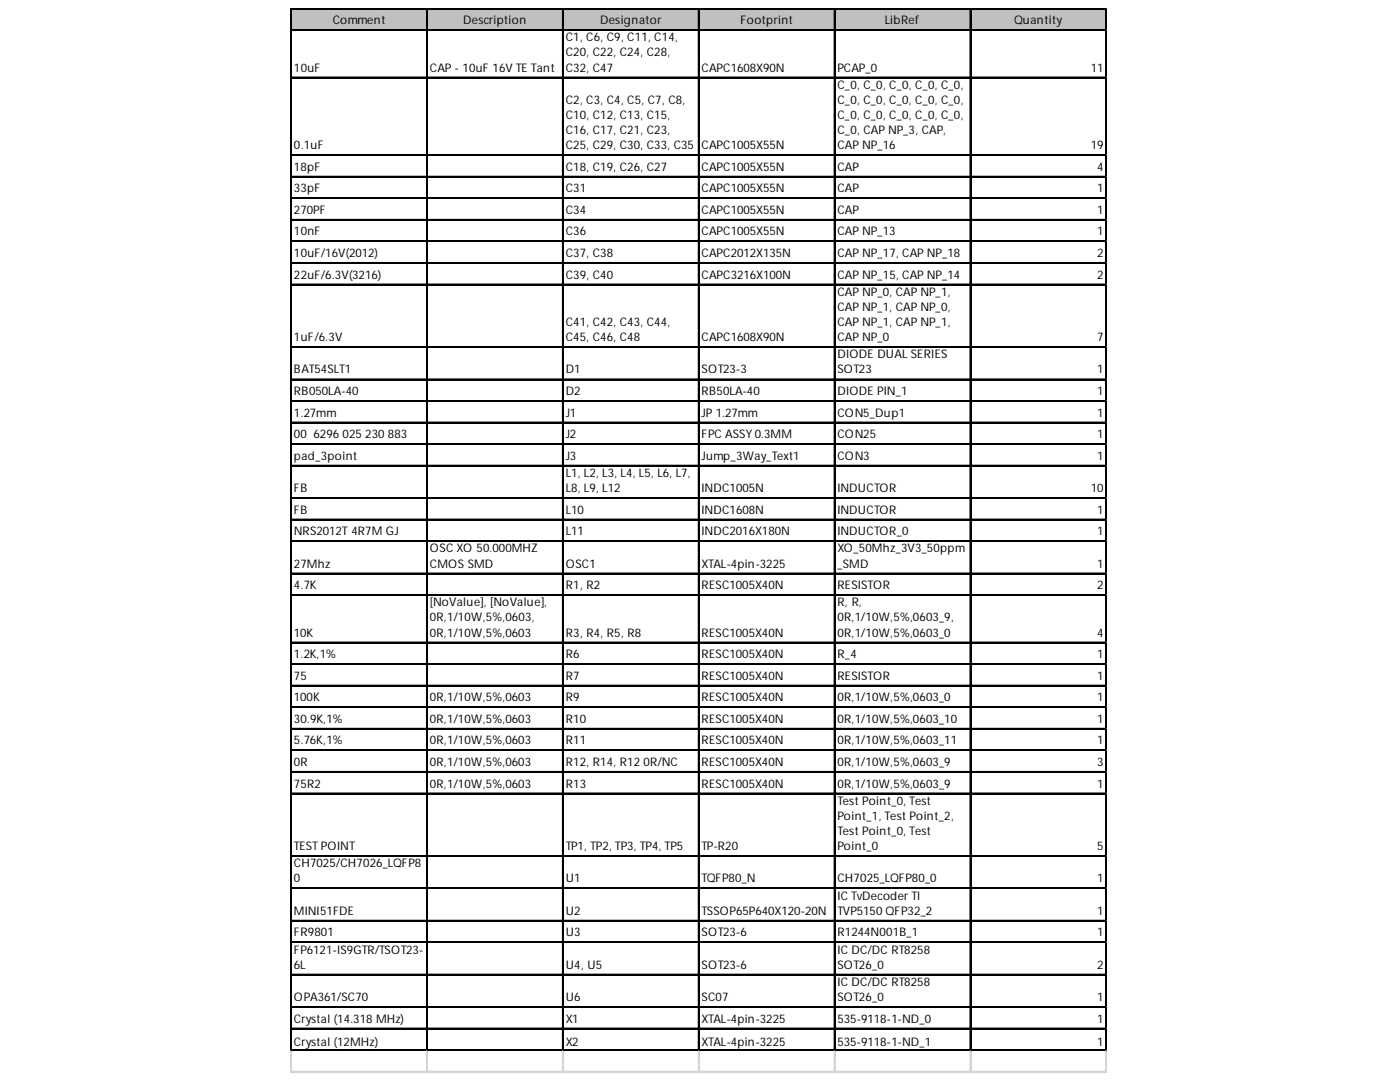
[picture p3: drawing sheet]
<svg xmlns="http://www.w3.org/2000/svg" width="279mm" height="216mm" viewBox="0 0 279 216" stroke-linecap="round" stroke-linejoin="round" font-family="sans-serif">
<defs><g id="words">
<g font-size="2.4">
<text x="66.4" y="4.8">Comment</text>
<text x="92.4" y="4.8">Description</text>
<text x="119.8" y="4.8">Designator</text>
<text x="147.8" y="4.8">Footprint</text>
<text x="176.6" y="4.8">LibRef</text>
<text x="202.4" y="4.8">Quantity</text>
<text x="112.9" y="8.2">C1, C6, C9, C11, C14,</text>
<text x="112.9" y="11.3">C20, C22, C24, C28,</text>
<text x="58.7" y="14.3">10uF</text>
<text x="85.8" y="14.3">CAP - 10uF 16V TE Tant</text>
<text x="112.9" y="14.3">C32, C47</text>
<text x="140" y="14.3">CAPC1608X90N</text>
<text x="167.1" y="14.3">PCAP_0</text>
<text x="167.1" y="17.7">C_0, C_0, C_0, C_0, C_0,</text>
<text x="217.7" y="14.3">11</text>
<text x="112.9" y="20.7">C2, C3, C4, C5, C7, C8,</text>
<text x="112.9" y="23.7">C10, C12, C13, C15,</text>
<text x="167.1" y="20.7">C_0, C_0, C_0, C_0, C_0,</text>
<text x="167.1" y="23.7">C_0, C_0, C_0, C_0, C_0,</text>
<text x="58.7" y="29.8">0.1uF</text>
<text x="112.9" y="26.8">C16, C17, C21, C23,</text>
<text x="112.9" y="29.8">C25, C29, C30, C33, C35</text>
<text x="140" y="29.8">CAPC1005X55N</text>
<text x="167.1" y="26.8">C_0, CAP NP_3, CAP,</text>
<text x="167.1" y="29.8">CAP NP_16</text>
<text x="217.7" y="29.8">19</text>
<text x="58.7" y="34.1">18pF</text>
<text x="112.9" y="34.1">C18, C19, C26, C27</text>
<text x="140" y="34.1">CAPC1005X55N</text>
<text x="167.1" y="34.1">CAP</text>
<text x="219" y="34.1">4</text>
<text x="58.7" y="38.4">33pF</text>
<text x="112.9" y="38.4">C31</text>
<text x="140" y="38.4">CAPC1005X55N</text>
<text x="167.1" y="38.4">CAP</text>
<text x="219" y="38.4">1</text>
<text x="58.7" y="42.7">270PF</text>
<text x="58.7" y="47">10nF</text>
<text x="112.9" y="42.7">C34</text>
<text x="112.9" y="47">C36</text>
<text x="140" y="42.7">CAPC1005X55N</text>
<text x="140" y="47">CAPC1005X55N</text>
<text x="167.1" y="42.7">CAP</text>
<text x="167.1" y="47">CAP NP_13</text>
<text x="219" y="42.7">1</text>
<text x="219" y="47">1</text>
<text x="58.7" y="51.3">10uF/16V(2012)</text>
<text x="112.9" y="51.3">C37, C38</text>
<text x="140" y="51.3">CAPC2012X135N</text>
<text x="167.1" y="51.3">CAP NP_17, CAP NP_18</text>
<text x="219" y="51.3">2</text>
<text x="58.7" y="55.6">22uF/6.3V(3216)</text>
<text x="112.9" y="55.6">C39, C40</text>
<text x="140" y="55.6">CAPC3216X100N</text>
<text x="167.1" y="55.6">CAP NP_15, CAP NP_14</text>
<text x="167.1" y="59">CAP NP_0, CAP NP_1,</text>
<text x="219" y="55.6">2</text>
<text x="112.9" y="65">C41, C42, C43, C44,</text>
<text x="167.1" y="62">CAP NP_1, CAP NP_0,</text>
<text x="167.1" y="65">CAP NP_1, CAP NP_1,</text>
<text x="58.7" y="68.1">1uF/6.3V</text>
<text x="112.9" y="68.1">C45, C46, C48</text>
<text x="140" y="68.1">CAPC1608X90N</text>
<text x="167.1" y="68.1">CAP NP_0</text>
<text x="167.1" y="71.5">DIODE DUAL SERIES</text>
<text x="219" y="68.1">7</text>
<text x="58.7" y="74.5">BAT54SLT1</text>
<text x="112.9" y="74.5">D1</text>
<text x="140" y="74.5">SOT23-3</text>
<text x="167.1" y="74.5">SOT23</text>
<text x="219" y="74.5">1</text>
<text x="58.7" y="78.8">RB050LA-40</text>
<text x="58.7" y="83.1">1.27mm</text>
<text x="112.9" y="78.8">D2</text>
<text x="112.9" y="83.1">J1</text>
<text x="140" y="78.8">RB50LA-40</text>
<text x="140" y="83.1">JP 1.27mm</text>
<text x="167.1" y="78.8">DIODE PIN_1</text>
<text x="167.1" y="83.1">CON5_Dup1</text>
<text x="219" y="78.8">1</text>
<text x="219" y="83.1">1</text>
<text x="58.7" y="87.4">00 6296 025 230 883</text>
<text x="112.9" y="87.4">J2</text>
<text x="140" y="87.4">FPC ASSY 0.3MM</text>
<text x="167.1" y="87.4">CON25</text>
<text x="219" y="87.4">1</text>
<text x="58.7" y="91.7">pad_3point</text>
<text x="112.9" y="91.7">J3</text>
<text x="112.9" y="95.2">L1, L2, L3, L4, L5, L6, L7,</text>
<text x="140" y="91.7">Jump_3Way_Text1</text>
<text x="167.1" y="91.7">CON3</text>
<text x="219" y="91.7">1</text>
<text x="58.7" y="98.2">FB</text>
<text x="112.9" y="98.2">L8, L9, L12</text>
<text x="140" y="98.2">INDC1005N</text>
<text x="167.1" y="98.2">INDUCTOR</text>
<text x="217.7" y="98.2">10</text>
<text x="58.7" y="102.5">FB</text>
<text x="58.7" y="106.8">NRS2012T 4R7M GJ</text>
<text x="112.9" y="102.5">L10</text>
<text x="112.9" y="106.8">L11</text>
<text x="140" y="102.5">INDC1608N</text>
<text x="140" y="106.8">INDC2016X180N</text>
<text x="167.1" y="102.5">INDUCTOR</text>
<text x="167.1" y="106.8">INDUCTOR_0</text>
<text x="219" y="102.5">1</text>
<text x="219" y="106.8">1</text>
<text x="58.7" y="113.2">27Mhz</text>
<text x="85.8" y="110.2">OSC XO 50.000MHZ</text>
<text x="85.8" y="113.2">CMOS SMD</text>
<text x="112.9" y="113.2">OSC1</text>
<text x="140" y="113.2">XTAL-4pin-3225</text>
<text x="167.1" y="110.2">XO_50Mhz_3V3_50ppm</text>
<text x="167.1" y="113.2">_SMD</text>
<text x="219" y="113.2">1</text>
<text x="58.7" y="117.5">4.7K</text>
<text x="112.9" y="117.5">R1, R2</text>
<text x="140" y="117.5">RESC1005X40N</text>
<text x="167.1" y="117.5">RESISTOR</text>
<text x="219" y="117.5">2</text>
<text x="85.8" y="121">[NoValue], [NoValue],</text>
<text x="85.8" y="124">0R,1/10W,5%,0603,</text>
<text x="167.1" y="121">R, R,</text>
<text x="167.1" y="124">0R,1/10W,5%,0603_9,</text>
<text x="58.7" y="127">10K</text>
<text x="58.7" y="131.3">1.2K,1%</text>
<text x="85.8" y="127">0R,1/10W,5%,0603</text>
<text x="112.9" y="127">R3, R4, R5, R8</text>
<text x="112.9" y="131.3">R6</text>
<text x="140" y="127">RESC1005X40N</text>
<text x="140" y="131.3">RESC1005X40N</text>
<text x="167.1" y="127">0R,1/10W,5%,0603_0</text>
<text x="167.1" y="131.3">R_4</text>
<text x="219" y="127">4</text>
<text x="219" y="131.3">1</text>
<text x="58.7" y="135.6">75</text>
<text x="112.9" y="135.6">R7</text>
<text x="140" y="135.6">RESC1005X40N</text>
<text x="167.1" y="135.6">RESISTOR</text>
<text x="219" y="135.6">1</text>
<text x="58.7" y="139.9">100K</text>
<text x="85.8" y="139.9">0R,1/10W,5%,0603</text>
<text x="112.9" y="139.9">R9</text>
<text x="140" y="139.9">RESC1005X40N</text>
<text x="167.1" y="139.9">0R,1/10W,5%,0603_0</text>
<text x="219" y="139.9">1</text>
<text x="58.7" y="144.2">30.9K,1%</text>
<text x="58.7" y="148.5">5.76K,1%</text>
<text x="85.8" y="144.2">0R,1/10W,5%,0603</text>
<text x="85.8" y="148.5">0R,1/10W,5%,0603</text>
<text x="112.9" y="144.2">R10</text>
<text x="112.9" y="148.5">R11</text>
<text x="140" y="144.2">RESC1005X40N</text>
<text x="140" y="148.5">RESC1005X40N</text>
<text x="167.1" y="144.2">0R,1/10W,5%,0603_10</text>
<text x="167.1" y="148.5">0R,1/10W,5%,0603_11</text>
<text x="219" y="144.2">1</text>
<text x="219" y="148.5">1</text>
<text x="58.7" y="152.8">0R</text>
<text x="85.8" y="152.8">0R,1/10W,5%,0603</text>
<text x="112.9" y="152.8">R12, R14, R12 0R/NC</text>
<text x="140" y="152.8">RESC1005X40N</text>
<text x="167.1" y="152.8">0R,1/10W,5%,0603_9</text>
<text x="219" y="152.8">3</text>
<text x="58.7" y="157.1">75R2</text>
<text x="85.8" y="157.1">0R,1/10W,5%,0603</text>
<text x="112.9" y="157.1">R13</text>
<text x="140" y="157.1">RESC1005X40N</text>
<text x="167.1" y="157.1">0R,1/10W,5%,0603_9</text>
<text x="167.1" y="160.6">Test Point_0, Test</text>
<text x="219" y="157.1">1</text>
<text x="167.1" y="163.6">Point_1, Test Point_2,</text>
<text x="167.1" y="166.6">Test Point_0, Test</text>
<text x="58.7" y="169.6">TEST POINT</text>
<text x="58.7" y="173.1">CH7025/CH7026_LQFP8</text>
<text x="112.9" y="169.6">TP1, TP2, TP3, TP4, TP5</text>
<text x="140" y="169.6">TP-R20</text>
<text x="167.1" y="169.6">Point_0</text>
<text x="219" y="169.6">5</text>
<text x="58.7" y="176.1">0</text>
<text x="112.9" y="176.1">U1</text>
<text x="140" y="176.1">TQFP80_N</text>
<text x="167.1" y="176.1">CH7025_LQFP80_0</text>
<text x="167.1" y="179.5">IC TvDecoder TI</text>
<text x="219" y="176.1">1</text>
<text x="58.7" y="182.5">MINI51FDE</text>
<text x="112.9" y="182.5">U2</text>
<text x="140" y="182.5">TSSOP65P640X120-20N</text>
<text x="167.1" y="182.5">TVP5150 QFP32_2</text>
<text x="219" y="182.5">1</text>
<text x="58.7" y="186.8">FR9801</text>
<text x="58.7" y="190.3">FP6121-IS9GTR/TSOT23-</text>
<text x="112.9" y="186.8">U3</text>
<text x="140" y="186.8">SOT23-6</text>
<text x="167.1" y="186.8">R1244N001B_1</text>
<text x="167.1" y="190.3">IC DC/DC RT8258</text>
<text x="219" y="186.8">1</text>
<text x="58.7" y="193.3">6L</text>
<text x="112.9" y="193.3">U4, U5</text>
<text x="140" y="193.3">SOT23-6</text>
<text x="167.1" y="193.3">SOT26_0</text>
<text x="167.1" y="196.7">IC DC/DC RT8258</text>
<text x="219" y="193.3">2</text>
<text x="58.7" y="199.7">OPA361/SC70</text>
<text x="112.9" y="199.7">U6</text>
<text x="140" y="199.7">SC07</text>
<text x="167.1" y="199.7">SOT26_0</text>
<text x="219" y="199.7">1</text>
<text x="58.7" y="204">Crystal (14.318 MHz)</text>
<text x="58.7" y="208.8">Crystal (12MHz)</text>
<text x="112.9" y="204">X1</text>
<text x="112.9" y="208.8">X2</text>
<text x="140" y="204">XTAL-4pin-3225</text>
<text x="140" y="208.8">XTAL-4pin-3225</text>
<text x="167.1" y="204">535-9118-1-ND_0</text>
<text x="167.1" y="208.8">535-9118-1-ND_1</text>
<text x="219" y="204">1</text>
<text x="219" y="208.8">1</text>
</g>
</g></defs>
<path d="M58.2 1.8h162.7v4.3h-162.7z" fill="#c0c0c0"/>
<g fill="none" stroke="#000" stroke-width=".22">
<path d="M58 1.6v208.1M58.1 1.6v208.1M58.2 1.6h162.7M58.2 1.7h162.7M58.2 5.9h162.7M58.2 6h162.7M58.2 15.4h162.7M58.2 15.5h162.7M85.1 1.8v207.9M85.2 1.8v207.9M112.2 1.8v207.9M112.4 1.8v207.9"/>
<path d="M139.4 1.8v207.9M139.5 1.8v207.9M166.5 1.8v207.9M166.6 1.8v207.9M193.6 1.8v207.9M193.7 1.8v207.9M220.7 1.8v207.9M220.8 1.8v207.9M58.2 30.9h162.7M58.2 31h162.7M58.2 35.2h162.7M58.2 35.3h162.7"/>
<path d="M58.2 39.5h162.7M58.2 39.6h162.7M58.2 43.8h162.7M58.2 43.9h162.7M58.2 48.1h162.7M58.2 48.2h162.7M58.2 52.4h162.7M58.2 52.5h162.7M58.2 56.7h162.7M58.2 56.8h162.7M58.2 69.2h162.7M58.2 69.3h162.7"/>
<path d="M58.2 75.6h162.7M58.2 75.7h162.7M58.2 79.9h162.7M58.2 80h162.7M58.2 84.2h162.7M58.2 84.3h162.7M58.2 88.5h162.7M58.2 88.6h162.7M58.2 92.8h162.7M58.2 92.9h162.7M58.2 99.3h162.7M58.2 99.4h162.7"/>
<path d="M58.2 103.6h162.7M58.2 103.7h162.7M58.2 107.9h162.7M58.2 108h162.7M58.2 114.3h162.7M58.2 114.5h162.7M58.2 118.7h162.7M58.2 118.8h162.7M58.2 128.1h162.7M58.2 128.2h162.7M58.2 132.4h162.7M58.2 132.5h162.7"/>
<path d="M58.2 136.7h162.7M58.2 136.8h162.7M58.2 141h162.7M58.2 141.1h162.7M58.2 145.3h162.7M58.2 145.4h162.7M58.2 149.6h162.7M58.2 149.7h162.7M58.2 153.9h162.7M58.2 154h162.7M58.2 158.2h162.7M58.2 158.3h162.7"/>
<path d="M58.2 170.7h162.7M58.2 170.8h162.7M58.2 177.2h162.7M58.2 177.3h162.7M58.2 183.6h162.7M58.2 183.7h162.7M58.2 187.9h162.7M58.2 188h162.7M58.2 194.4h162.7M58.2 194.5h162.7M58.2 200.8h162.7M58.2 200.9h162.7"/>
<path d="M58.2 205.1h162.7M58.2 205.3h162.7M58.2 209.4h162.7M58.2 209.6h162.7"/>
</g>
<g fill="none" stroke="#d4d4d4" stroke-width=".22">
<path d="M220.9 1.6h.1M58 209.7v4.3M58.1 209.7v4.3M85.1 209.7v4.3M85.2 209.7v4.3M112.2 209.7v4.3M112.4 209.7v4.3M139.4 209.7v4.3M139.5 209.7v4.3M166.5 209.7v4.3M166.6 209.7v4.3M193.6 209.7v4.3"/>
<path d="M193.7 209.7v4.3M220.7 209.7v4.3M220.8 209.7v4.3"/>
</g>
<path d="M220.9 1.6l.1 .2z" fill="#d4d4d4"/>
<path d="M220.9 5.9h.1" fill="none" stroke="#d4d4d4" stroke-width=".22"/>
<path d="M220.9 5.9l.1 .2z" fill="#d4d4d4"/>
<path d="M220.9 15.4h.1" fill="none" stroke="#d4d4d4" stroke-width=".22"/>
<path d="M220.9 15.4l.1 .2z" fill="#d4d4d4"/>
<path d="M220.9 30.9h.1" fill="none" stroke="#d4d4d4" stroke-width=".22"/>
<path d="M220.9 30.9l.1 .2z" fill="#d4d4d4"/>
<path d="M220.9 35.2h.1" fill="none" stroke="#d4d4d4" stroke-width=".22"/>
<path d="M220.9 35.2l.1 .2z" fill="#d4d4d4"/>
<path d="M220.9 39.5h.1" fill="none" stroke="#d4d4d4" stroke-width=".22"/>
<path d="M220.9 39.5l.1 .2z" fill="#d4d4d4"/>
<path d="M220.9 43.8h.1" fill="none" stroke="#d4d4d4" stroke-width=".22"/>
<path d="M220.9 43.8l.1 .2z" fill="#d4d4d4"/>
<path d="M220.9 48.1h.1" fill="none" stroke="#d4d4d4" stroke-width=".22"/>
<path d="M220.9 48.1l.1 .2z" fill="#d4d4d4"/>
<path d="M220.9 52.4h.1" fill="none" stroke="#d4d4d4" stroke-width=".22"/>
<path d="M220.9 52.4l.1 .2z" fill="#d4d4d4"/>
<path d="M220.9 56.7h.1" fill="none" stroke="#d4d4d4" stroke-width=".22"/>
<path d="M220.9 56.7l.1 .2z" fill="#d4d4d4"/>
<path d="M220.9 69.2h.1" fill="none" stroke="#d4d4d4" stroke-width=".22"/>
<path d="M220.9 69.2l.1 .2z" fill="#d4d4d4"/>
<path d="M220.9 75.6h.1" fill="none" stroke="#d4d4d4" stroke-width=".22"/>
<path d="M220.9 75.6l.1 .2z" fill="#d4d4d4"/>
<path d="M220.9 79.9h.1" fill="none" stroke="#d4d4d4" stroke-width=".22"/>
<path d="M220.9 79.9l.1 .2z" fill="#d4d4d4"/>
<path d="M220.9 84.2h.1" fill="none" stroke="#d4d4d4" stroke-width=".22"/>
<path d="M220.9 84.2l.1 .2z" fill="#d4d4d4"/>
<path d="M220.9 88.5h.1" fill="none" stroke="#d4d4d4" stroke-width=".22"/>
<path d="M220.9 88.5l.1 .2z" fill="#d4d4d4"/>
<path d="M220.9 92.8h.1" fill="none" stroke="#d4d4d4" stroke-width=".22"/>
<path d="M220.9 92.8l.1 .2z" fill="#d4d4d4"/>
<path d="M220.9 99.3h.1" fill="none" stroke="#d4d4d4" stroke-width=".22"/>
<path d="M220.9 99.3l.1 .2z" fill="#d4d4d4"/>
<path d="M220.9 103.6h.1" fill="none" stroke="#d4d4d4" stroke-width=".22"/>
<path d="M220.9 103.6l.1 .2z" fill="#d4d4d4"/>
<path d="M220.9 107.9h.1" fill="none" stroke="#d4d4d4" stroke-width=".22"/>
<path d="M220.9 107.9l.1 .2z" fill="#d4d4d4"/>
<path d="M220.9 114.3h.1" fill="none" stroke="#d4d4d4" stroke-width=".22"/>
<path d="M220.9 114.3l.1 .3z" fill="#d4d4d4"/>
<path d="M220.9 118.7h.1" fill="none" stroke="#d4d4d4" stroke-width=".22"/>
<path d="M220.9 118.7l.1 .2z" fill="#d4d4d4"/>
<path d="M220.9 128.1h.1" fill="none" stroke="#d4d4d4" stroke-width=".22"/>
<path d="M220.9 128.1l.1 .2z" fill="#d4d4d4"/>
<path d="M220.9 132.4h.1" fill="none" stroke="#d4d4d4" stroke-width=".22"/>
<path d="M220.9 132.4l.1 .2z" fill="#d4d4d4"/>
<path d="M220.9 136.7h.1" fill="none" stroke="#d4d4d4" stroke-width=".22"/>
<path d="M220.9 136.7l.1 .2z" fill="#d4d4d4"/>
<path d="M220.9 141h.1" fill="none" stroke="#d4d4d4" stroke-width=".22"/>
<path d="M220.9 141l.1 .2z" fill="#d4d4d4"/>
<path d="M220.9 145.3h.1" fill="none" stroke="#d4d4d4" stroke-width=".22"/>
<path d="M220.9 145.3l.1 .2z" fill="#d4d4d4"/>
<path d="M220.9 149.6h.1" fill="none" stroke="#d4d4d4" stroke-width=".22"/>
<path d="M220.9 149.6l.1 .2z" fill="#d4d4d4"/>
<path d="M220.9 153.9h.1" fill="none" stroke="#d4d4d4" stroke-width=".22"/>
<path d="M220.9 153.9l.1 .3z" fill="#d4d4d4"/>
<path d="M220.9 158.2h.1" fill="none" stroke="#d4d4d4" stroke-width=".22"/>
<path d="M220.9 158.2l.1 .3z" fill="#d4d4d4"/>
<path d="M220.9 170.7h.1" fill="none" stroke="#d4d4d4" stroke-width=".22"/>
<path d="M220.9 170.7l.1 .2z" fill="#d4d4d4"/>
<path d="M220.9 177.2h.1" fill="none" stroke="#d4d4d4" stroke-width=".22"/>
<path d="M220.9 177.2l.1 .2z" fill="#d4d4d4"/>
<path d="M220.9 183.6h.1" fill="none" stroke="#d4d4d4" stroke-width=".22"/>
<path d="M220.9 183.6l.1 .2z" fill="#d4d4d4"/>
<path d="M220.9 187.9h.1" fill="none" stroke="#d4d4d4" stroke-width=".22"/>
<path d="M220.9 187.9l.1 .2z" fill="#d4d4d4"/>
<path d="M220.9 194.4h.1" fill="none" stroke="#d4d4d4" stroke-width=".22"/>
<path d="M220.9 194.4l.1 .2z" fill="#d4d4d4"/>
<path d="M220.9 200.8h.1" fill="none" stroke="#d4d4d4" stroke-width=".22"/>
<path d="M220.9 200.8l.1 .3z" fill="#d4d4d4"/>
<path d="M220.9 205.1h.1" fill="none" stroke="#d4d4d4" stroke-width=".22"/>
<path d="M220.9 205.1l.1 .3z" fill="#d4d4d4"/>
<path d="M220.9 209.4h.1" fill="none" stroke="#d4d4d4" stroke-width=".22"/>
<path d="M220.9 209.4l.1 .3z" fill="#d4d4d4"/>
<path d="M58 213.8h163M58 213.9h163" fill="none" stroke="#d4d4d4" stroke-width=".22"/>
<use href="#words"/>
</svg>
